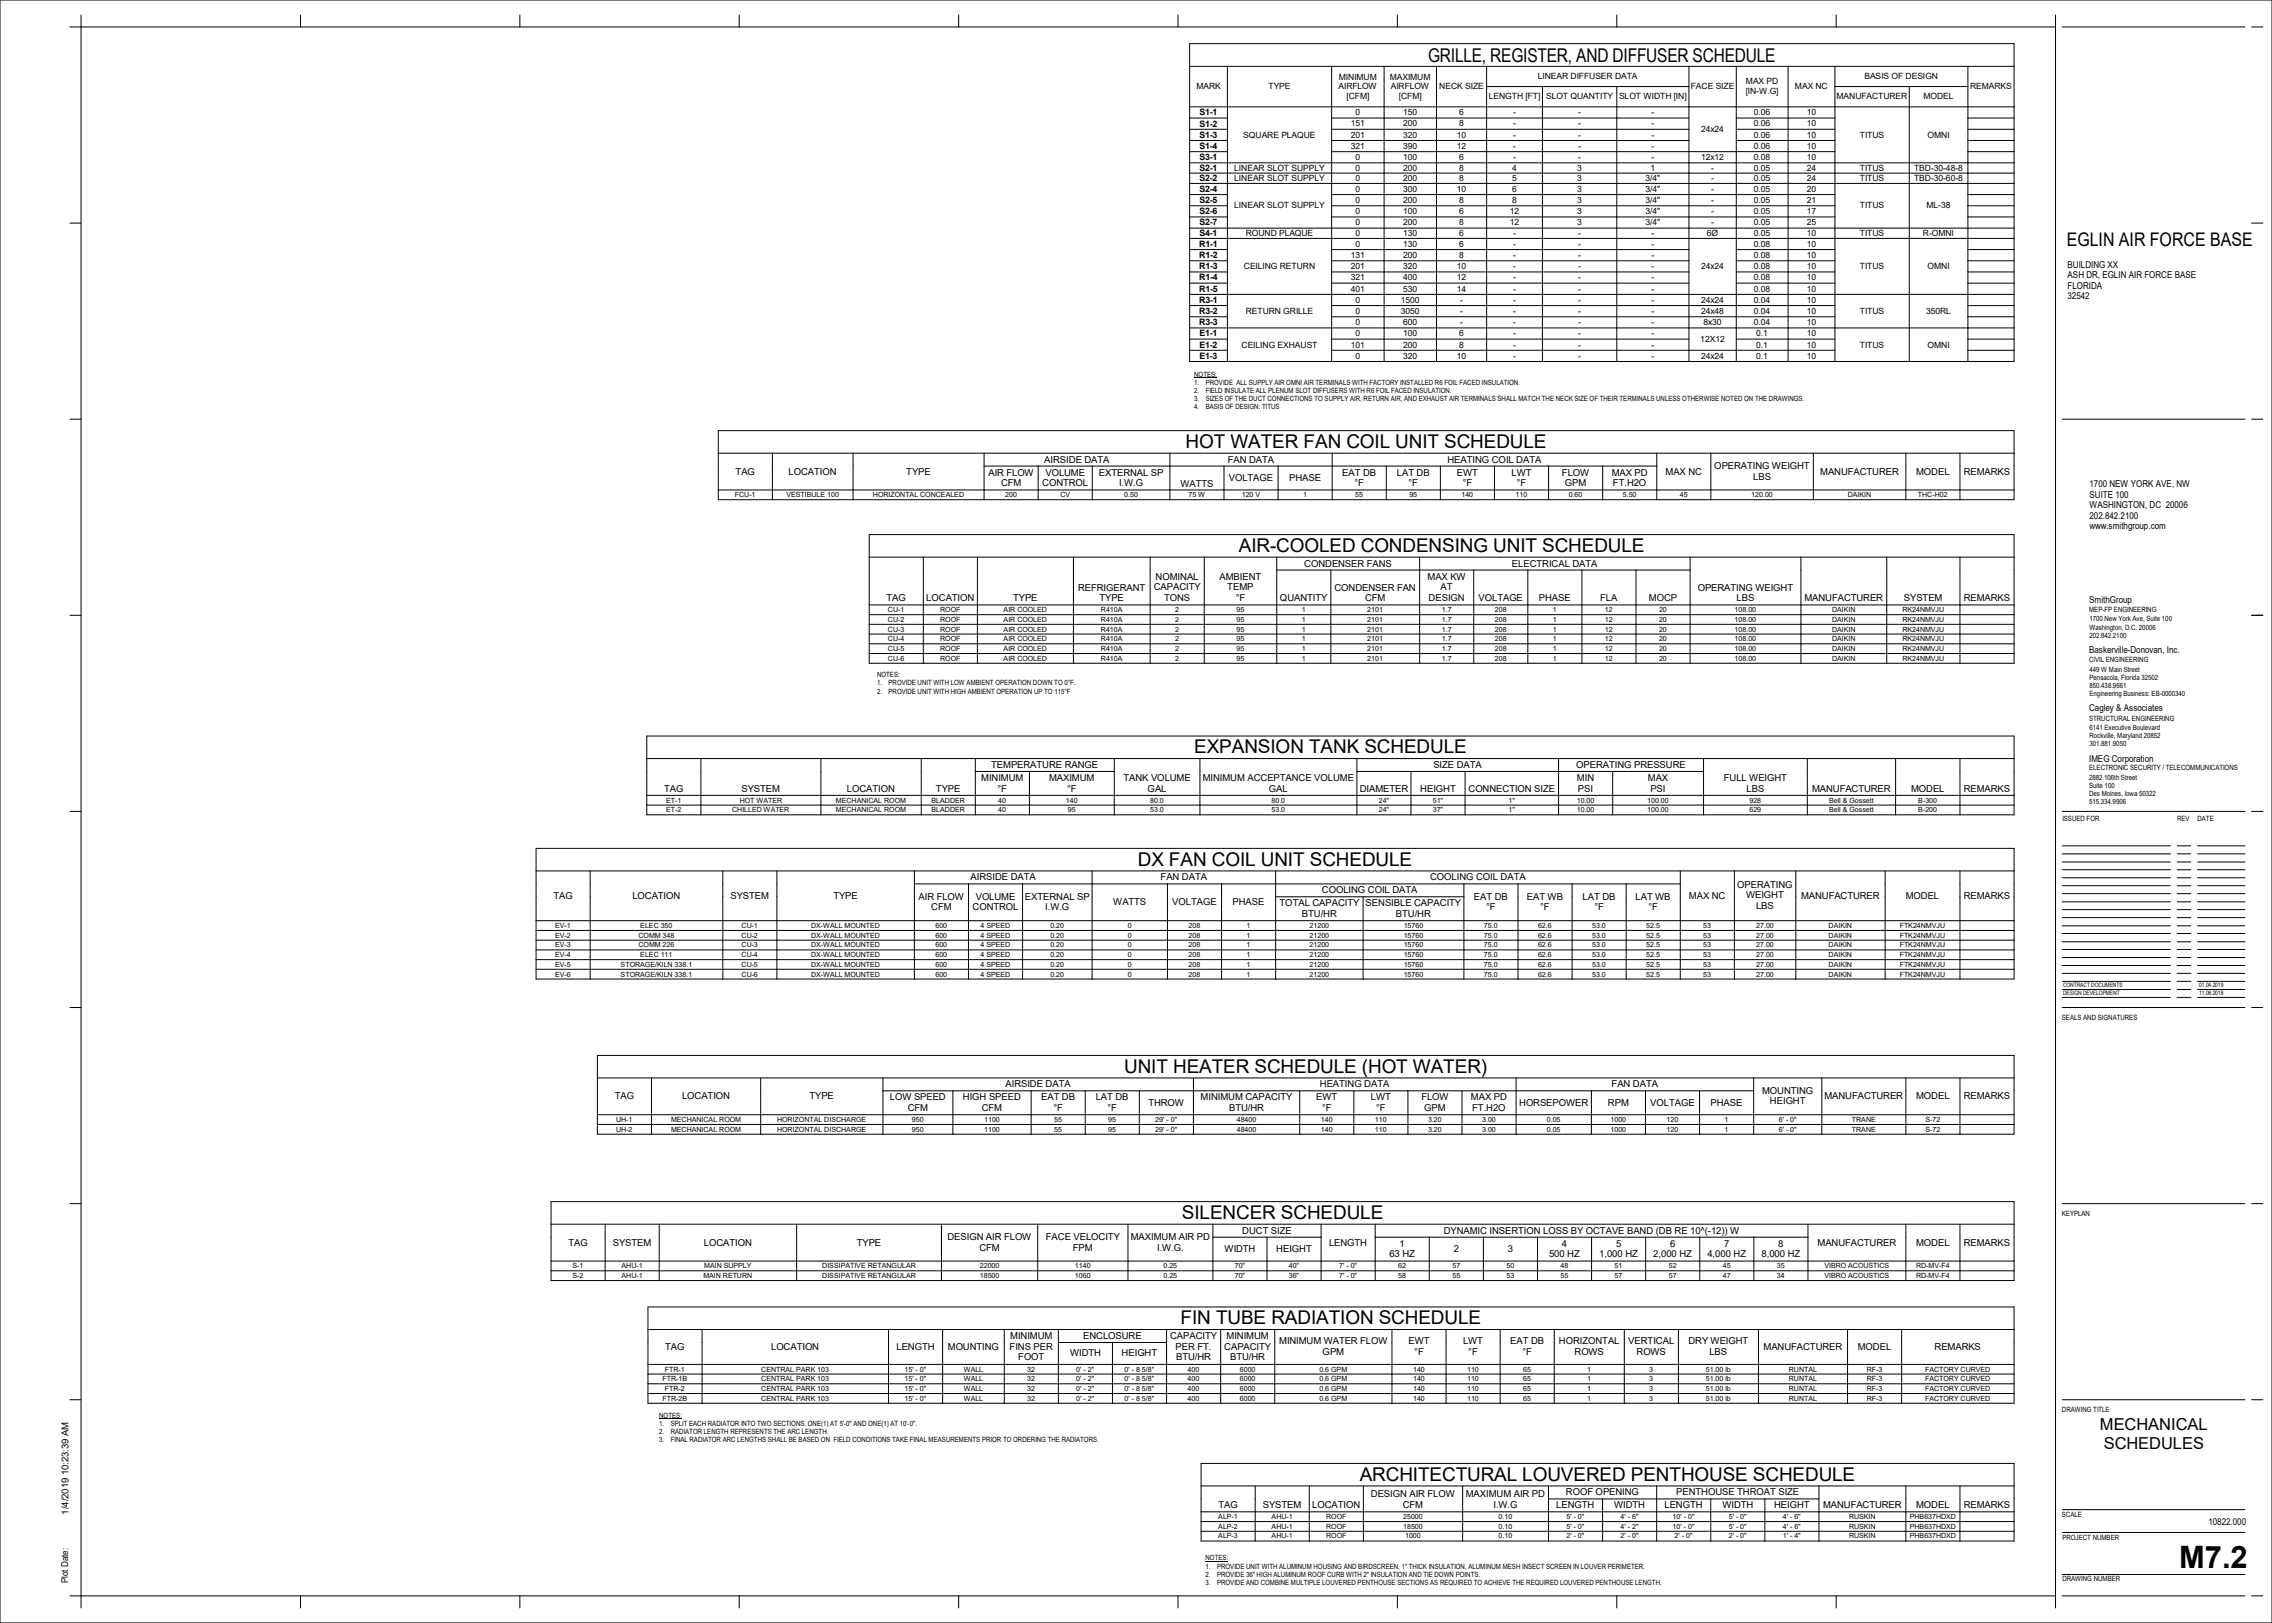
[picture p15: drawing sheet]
<svg xmlns="http://www.w3.org/2000/svg" width="1067mm" height="762mm" viewBox="0 0 1067 762" stroke-linecap="round" stroke-linejoin="round" font-family="sans-serif">
<defs><g id="words">
<text font-size="14.5" x="1023" y="736">M7.2</text>
<g font-size="8.9">
<text x="671" y="29">GRILLE, REGISTER, AND DIFFUSER SCHEDULE</text>
<text x="557" y="210">HOT WATER FAN COIL UNIT SCHEDULE</text>
<text x="582" y="259">AIR-COOLED CONDENSING UNIT SCHEDULE</text>
<text x="561" y="354">EXPANSION TANK SCHEDULE</text>
<text x="534" y="406">DX FAN COIL UNIT SCHEDULE</text>
<text x="528" y="504">UNIT HEATER SCHEDULE (HOT WATER)</text>
<text x="555" y="572">SILENCER SCHEDULE</text>
<text x="554" y="622">FIN TUBE RADIATION SCHEDULE</text>
<text x="638" y="695">ARCHITECTURAL LOUVERED PENTHOUSE SCHEDULE</text>
</g>
<text font-size="8.8" x="970" y="116">EGLIN AIR FORCE BASE</text>
<g font-size="7.7">
<text x="986" y="672">MECHANICAL</text>
<text x="988" y="680">SCHEDULES</text>
</g>
<g font-size="4.5">
<text x="490" y="217">AIRSIDE DATA</text>
<text x="576" y="217">FAN DATA</text>
<text x="680" y="217">HEATING COIL DATA</text>
<text x="805" y="220">OPERATING WEIGHT</text>
<text x="345" y="223">TAG</text>
<text x="370" y="223">LOCATION</text>
<text x="426" y="223">TYPE</text>
<text x="464" y="223">AIR FLOW</text>
<text x="491" y="223">VOLUME</text>
<text x="516" y="223">EXTERNAL SP</text>
<text x="577" y="226">VOLTAGE</text>
<text x="605" y="226">PHASE</text>
<text x="630" y="223">EAT DB</text>
<text x="656" y="223">LAT DB</text>
<text x="684" y="223">EWT</text>
<text x="710" y="223">LWT</text>
<text x="733" y="223">FLOW</text>
<text x="757" y="223">MAX PD</text>
<text x="782" y="223">MAX NC</text>
<text x="823" y="225">LBS</text>
<text x="855" y="223">MANUFACTURER</text>
<text x="900" y="223">MODEL</text>
<text x="922" y="223">REMARKS</text>
<text x="470" y="228">CFM</text>
<text x="489" y="228">CONTROL</text>
<text x="525" y="228">I.W.G</text>
<text x="554" y="228">WATTS</text>
<text x="636" y="228">°F</text>
<text x="661" y="228">°F</text>
<text x="687" y="228">°F</text>
<text x="712" y="228">°F</text>
<text x="735" y="228">GPM</text>
<text x="757" y="228">FT.H2O</text>
<text x="612" y="266">CONDENSER FANS</text>
<text x="710" y="266">ELECTRICAL DATA</text>
<text x="543" y="272">NOMINAL</text>
<text x="573" y="272">AMBIENT</text>
<text x="670" y="272">MAX KW</text>
<text x="506" y="277">REFRIGERANT</text>
<text x="542" y="277">CAPACITY</text>
<text x="576" y="277">TEMP</text>
<text x="627" y="277">CONDENSER FAN</text>
<text x="676" y="277">AT</text>
<text x="797" y="277">OPERATING WEIGHT</text>
<text x="416" y="282">TAG</text>
<text x="435" y="282">LOCATION</text>
<text x="476" y="282">TYPE</text>
<text x="516" y="282">TYPE</text>
<text x="547" y="282">TONS</text>
<text x="580" y="282">°F</text>
<text x="601" y="282">QUANTITY</text>
<text x="641" y="282">CFM</text>
<text x="671" y="282">DESIGN</text>
<text x="694" y="282">VOLTAGE</text>
<text x="723" y="282">PHASE</text>
<text x="751" y="282">FLA</text>
<text x="774" y="282">MOCP</text>
<text x="815" y="282">LBS</text>
<text x="847" y="282">MANUFACTURER</text>
<text x="894" y="282">SYSTEM</text>
<text x="922" y="282">REMARKS</text>
<text x="465" y="361">TEMPERATURE RANGE</text>
<text x="673" y="361">SIZE DATA</text>
<text x="740" y="361">OPERATING PRESSURE</text>
<text x="312" y="372">TAG</text>
<text x="348" y="372">SYSTEM</text>
<text x="398" y="372">LOCATION</text>
<text x="439" y="372">TYPE</text>
<text x="461" y="367">MINIMUM</text>
<text x="468" y="372">°F</text>
<text x="493" y="367">MAXIMUM</text>
<text x="501" y="372">°F</text>
<text x="527" y="367">TANK VOLUME</text>
<text x="539" y="372">GAL</text>
<text x="565" y="367">MINIMUM ACCEPTANCE VOLUME</text>
<text x="596" y="372">GAL</text>
<text x="638" y="372">DIAMETER</text>
<text x="667" y="372">HEIGHT</text>
<text x="690" y="372">CONNECTION SIZE</text>
<text x="740" y="367">MIN</text>
<text x="741" y="372">PSI</text>
<text x="774" y="367">MAX</text>
<text x="775" y="372">PSI</text>
<text x="809" y="367">FULL WEIGHT</text>
<text x="820" y="372">LBS</text>
<text x="851" y="372">MANUFACTURER</text>
<text x="897" y="372">MODEL</text>
<text x="922" y="372">REMARKS</text>
<text x="456" y="413">AIRSIDE DATA</text>
<text x="545" y="413">FAN DATA</text>
<text x="671" y="413">COOLING COIL DATA</text>
<text x="621" y="419">COOLING COIL DATA</text>
<text x="816" y="417">OPERATING</text>
<text x="260" y="422">TAG</text>
<text x="297" y="422">LOCATION</text>
<text x="343" y="422">SYSTEM</text>
<text x="391" y="422">TYPE</text>
<text x="431" y="422">AIR FLOW</text>
<text x="458" y="422">VOLUME</text>
<text x="481" y="422">EXTERNAL SP</text>
<text x="523" y="425">WATTS</text>
<text x="550" y="425">VOLTAGE</text>
<text x="579" y="425">PHASE</text>
<text x="601" y="426">TOTAL CAPACITY</text>
<text x="641" y="426">SENSIBLE CAPACITY</text>
<text x="692" y="422">EAT DB</text>
<text x="717" y="422">EAT WB</text>
<text x="743" y="422">LAT DB</text>
<text x="768" y="422">LAT WB</text>
<text x="793" y="422">MAX NC</text>
<text x="820" y="422">WEIGHT</text>
<text x="846" y="422">MANUFACTURER</text>
<text x="895" y="422">MODEL</text>
<text x="922" y="422">REMARKS</text>
<text x="437" y="427">CFM</text>
<text x="457" y="427">CONTROL</text>
<text x="491" y="427">I.W.G</text>
<text x="611" y="430">BTU/HR</text>
<text x="655" y="430">BTU/HR</text>
<text x="698" y="427">°F</text>
<text x="723" y="427">°F</text>
<text x="749" y="427">°F</text>
<text x="774" y="427">°F</text>
<text x="825" y="427">LBS</text>
<text x="472" y="511">AIRSIDE DATA</text>
<text x="620" y="511">HEATING DATA</text>
<text x="757" y="511">FAN DATA</text>
<text x="827" y="514">MOUNTING</text>
<text x="289" y="516">TAG</text>
<text x="320" y="516">LOCATION</text>
<text x="380" y="516">TYPE</text>
<text x="418" y="517">LOW SPEED</text>
<text x="426" y="522">CFM</text>
<text x="452" y="517">HIGH SPEED</text>
<text x="461" y="522">CFM</text>
<text x="489" y="517">EAT DB</text>
<text x="495" y="522">°F</text>
<text x="514" y="517">LAT DB</text>
<text x="520" y="522">°F</text>
<text x="539" y="519">THROW</text>
<text x="564" y="517">MINIMUM CAPACITY</text>
<text x="577" y="522">BTU/HR</text>
<text x="618" y="517">EWT</text>
<text x="621" y="522">°F</text>
<text x="644" y="517">LWT</text>
<text x="646" y="522">°F</text>
<text x="667" y="517">FLOW</text>
<text x="669" y="522">GPM</text>
<text x="691" y="517">MAX PD</text>
<text x="691" y="522">FT.H2O</text>
<text x="713" y="519">HORSEPOWER</text>
<text x="755" y="519">RPM</text>
<text x="775" y="519">VOLTAGE</text>
<text x="803" y="519">PHASE</text>
<text x="831" y="519">HEIGHT</text>
<text x="857" y="516">MANUFACTURER</text>
<text x="900" y="516">MODEL</text>
<text x="922" y="516">REMARKS</text>
<text x="583" y="579">DUCT SIZE</text>
<text x="678" y="579">DYNAMIC INSERTION LOSS BY OCTAVE BAND (DB RE 10^(-12)) W</text>
<text x="267" y="585">TAG</text>
<text x="288" y="585">SYSTEM</text>
<text x="330" y="585">LOCATION</text>
<text x="402" y="585">TYPE</text>
<text x="445" y="582">DESIGN AIR FLOW</text>
<text x="460" y="587">CFM</text>
<text x="491" y="582">FACE VELOCITY</text>
<text x="504" y="587">FPM</text>
<text x="531" y="582">MAXIMUM AIR PD</text>
<text x="543" y="587">I.W.G.</text>
<text x="575" y="588">WIDTH</text>
<text x="599" y="588">HEIGHT</text>
<text x="624" y="585">LENGTH</text>
<text x="657" y="585">1</text>
<text x="683" y="588">2</text>
<text x="708" y="588">3</text>
<text x="733" y="585">4</text>
<text x="759" y="585">5</text>
<text x="784" y="585">6</text>
<text x="810" y="585">7</text>
<text x="835" y="585">8</text>
<text x="853" y="585">MANUFACTURER</text>
<text x="900" y="585">MODEL</text>
<text x="922" y="585">REMARKS</text>
<text x="652" y="590">63 HZ</text>
<text x="727" y="590">500 HZ</text>
<text x="751" y="590">1,000 HZ</text>
<text x="776" y="590">2,000 HZ</text>
<text x="802" y="590">4,000 HZ</text>
<text x="827" y="590">8,000 HZ</text>
<text x="474" y="629">MINIMUM</text>
<text x="509" y="629">ENCLOSURE</text>
<text x="549" y="629">CAPACITY</text>
<text x="576" y="629">MINIMUM</text>
<text x="312" y="634">TAG</text>
<text x="362" y="634">LOCATION</text>
<text x="421" y="634">LENGTH</text>
<text x="445" y="634">MOUNTING</text>
<text x="474" y="634">FINS PER</text>
<text x="552" y="634">PER FT.</text>
<text x="575" y="634">CAPACITY</text>
<text x="601" y="631">MINIMUM WATER FLOW</text>
<text x="661" y="631">EWT</text>
<text x="687" y="631">LWT</text>
<text x="709" y="631">EAT DB</text>
<text x="732" y="631">HORIZONTAL</text>
<text x="765" y="631">VERTICAL</text>
<text x="793" y="631">DRY WEIGHT</text>
<text x="828" y="634">MANUFACTURER</text>
<text x="872" y="634">MODEL</text>
<text x="908" y="634">REMARKS</text>
<text x="478" y="639">FOOT</text>
<text x="502" y="637">WIDTH</text>
<text x="527" y="637">HEIGHT</text>
<text x="552" y="639">BTU/HR</text>
<text x="578" y="639">BTU/HR</text>
<text x="621" y="636">GPM</text>
<text x="664" y="636">°F</text>
<text x="689" y="636">°F</text>
<text x="715" y="636">°F</text>
<text x="739" y="636">ROWS</text>
<text x="768" y="636">ROWS</text>
<text x="803" y="636">LBS</text>
<text x="644" y="703">DESIGN AIR FLOW</text>
<text x="688" y="703">MAXIMUM AIR PD</text>
<text x="735" y="702">ROOF OPENING</text>
<text x="787" y="702">PENTHOUSE THROAT SIZE</text>
<text x="32" y="711" transform="rotate(-90 32 711)">1/4/2019 10:23:39 AM</text>
<text x="572" y="708">TAG</text>
<text x="593" y="708">SYSTEM</text>
<text x="616" y="708">LOCATION</text>
<text x="659" y="708">CFM</text>
<text x="701" y="708">I.W.G</text>
<text x="731" y="708">LENGTH</text>
<text x="758" y="708">WIDTH</text>
<text x="782" y="708">LENGTH</text>
<text x="809" y="708">WIDTH</text>
<text x="833" y="708">HEIGHT</text>
<text x="856" y="708">MANUFACTURER</text>
<text x="900" y="708">MODEL</text>
<text x="922" y="708">REMARKS</text>
</g>
<g font-size="4.4">
<text x="971" y="126">BUILDING XX</text>
<text x="971" y="131">ASH DR, EGLIN AIR FORCE BASE</text>
<text x="971" y="136">FLORIDA</text>
<text x="971" y="141">32542</text>
<text x="981" y="229">1700 NEW YORK AVE, NW</text>
<text x="981" y="234">SUITE 100</text>
<text x="981" y="239">WASHINGTON, DC 20006</text>
<text x="981" y="244">202.842.2100</text>
<text x="981" y="249">www.smithgroup.com</text>
<text x="981" y="283">SmithGroup</text>
<text x="981" y="307">Baskerville-Donovan, Inc.</text>
<text x="981" y="334">Cagley &amp; Associates</text>
<text x="981" y="358">IMEG Corporation</text>
<text x="1037" y="716">10822.000</text>
<text x="32" y="743" transform="rotate(-90 32 743)">Plot Date:</text>
</g>
<g font-size="4.1">
<text x="563" y="59">S1-2</text>
<text x="563" y="54">S1-1</text>
<text x="563" y="65">S1-3</text>
<text x="563" y="70">S1-4</text>
<text x="563" y="75">S3-1</text>
<text x="563" y="80">S2-1</text>
<text x="563" y="85">S2-2</text>
<text x="563" y="95">S2-5</text>
<text x="563" y="90">S2-4</text>
<text x="563" y="101">S2-6</text>
<text x="563" y="106">S2-7</text>
<text x="563" y="111">S4-1</text>
<text x="563" y="116">R1-1</text>
<text x="563" y="121">R1-2</text>
<text x="563" y="132">R1-4</text>
<text x="563" y="126">R1-3</text>
<text x="563" y="137">R1-5</text>
<text x="563" y="142">R3-1</text>
<text x="563" y="147">R3-2</text>
<text x="563" y="153">R3-3</text>
<text x="563" y="158">E1-1</text>
<text x="563" y="163">E1-2</text>
<text x="563" y="168">E1-3</text>
</g>
<g font-size="4">
<text x="562" y="42">MARK</text>
<text x="596" y="42">TYPE</text>
<text x="629" y="42">AIRFLOW</text>
<text x="629" y="37">MINIMUM</text>
<text x="653" y="37">MAXIMUM</text>
<text x="653" y="42">AIRFLOW</text>
<text x="676" y="42">NECK SIZE</text>
<text x="722" y="37">LINEAR DIFFUSER DATA</text>
<text x="794" y="42">FACE SIZE</text>
<text x="820" y="40">MAX PD</text>
<text x="843" y="42">MAX NC</text>
<text x="875" y="37">BASIS OF DESIGN</text>
<text x="925" y="42">REMARKS</text>
<text x="632" y="46">[CFM]</text>
<text x="657" y="46">[CFM]</text>
<text x="699" y="47">LENGTH [FT] SLOT QUANTITY SLOT WIDTH [IN]</text>
<text x="820" y="44">[IN-W.G]</text>
<text x="862" y="47">MANUFACTURER</text>
<text x="903" y="47">MODEL</text>
<text x="634" y="59">151</text>
<text x="636" y="54">0</text>
<text x="659" y="54">150</text>
<text x="659" y="59">200</text>
<text x="685" y="54">6</text>
<text x="685" y="59">8</text>
<text x="710" y="54">-</text>
<text x="710" y="59">-</text>
<text x="741" y="54">-</text>
<text x="741" y="59">-</text>
<text x="775" y="54">-</text>
<text x="775" y="59">-</text>
<text x="824" y="59">0.06</text>
<text x="824" y="54">0.06</text>
<text x="848" y="59">10</text>
<text x="848" y="54">10</text>
<text x="584" y="65">SQUARE PLAQUE</text>
<text x="634" y="65">201</text>
<text x="659" y="65">320</text>
<text x="684" y="65">10</text>
<text x="710" y="65">-</text>
<text x="741" y="65">-</text>
<text x="775" y="65">-</text>
<text x="799" y="62">24x24</text>
<text x="824" y="65">0.06</text>
<text x="848" y="65">10</text>
<text x="873" y="65">TITUS</text>
<text x="905" y="65">OMNI</text>
<text x="634" y="70">321</text>
<text x="659" y="70">390</text>
<text x="684" y="70">12</text>
<text x="710" y="70">-</text>
<text x="741" y="70">-</text>
<text x="775" y="70">-</text>
<text x="824" y="70">0.06</text>
<text x="848" y="70">10</text>
<text x="636" y="75">0</text>
<text x="659" y="75">100</text>
<text x="685" y="75">6</text>
<text x="710" y="75">-</text>
<text x="741" y="75">-</text>
<text x="775" y="75">-</text>
<text x="799" y="75">12x12</text>
<text x="824" y="75">0.08</text>
<text x="848" y="75">10</text>
<text x="580" y="80">LINEAR SLOT SUPPLY</text>
<text x="636" y="80">0</text>
<text x="659" y="80">200</text>
<text x="685" y="80">8</text>
<text x="710" y="80">4</text>
<text x="741" y="80">3</text>
<text x="775" y="80">1</text>
<text x="803" y="80">-</text>
<text x="824" y="80">0.05</text>
<text x="848" y="80">24</text>
<text x="873" y="80">TITUS</text>
<text x="899" y="80">TBD-30-48-8</text>
<text x="580" y="85">LINEAR SLOT SUPPLY</text>
<text x="636" y="85">0</text>
<text x="659" y="85">200</text>
<text x="685" y="85">8</text>
<text x="710" y="85">5</text>
<text x="741" y="85">3</text>
<text x="773" y="85">3/4&quot;</text>
<text x="803" y="85">-</text>
<text x="824" y="85">0.05</text>
<text x="848" y="85">24</text>
<text x="873" y="85">TITUS</text>
<text x="899" y="85">TBD-30-60-8</text>
<text x="636" y="95">0</text>
<text x="636" y="90">0</text>
<text x="659" y="95">200</text>
<text x="659" y="90">300</text>
<text x="684" y="90">10</text>
<text x="685" y="95">8</text>
<text x="710" y="95">8</text>
<text x="710" y="90">6</text>
<text x="741" y="95">3</text>
<text x="741" y="90">3</text>
<text x="773" y="95">3/4&quot;</text>
<text x="773" y="90">3/4&quot;</text>
<text x="803" y="95">-</text>
<text x="803" y="90">-</text>
<text x="824" y="95">0.05</text>
<text x="824" y="90">0.05</text>
<text x="848" y="95">21</text>
<text x="848" y="90">20</text>
<text x="580" y="98">LINEAR SLOT SUPPLY</text>
<text x="636" y="100">0</text>
<text x="659" y="100">100</text>
<text x="685" y="100">6</text>
<text x="709" y="100">12</text>
<text x="741" y="100">3</text>
<text x="773" y="100">3/4&quot;</text>
<text x="803" y="100">-</text>
<text x="824" y="100">0.05</text>
<text x="848" y="100">17</text>
<text x="873" y="98">TITUS</text>
<text x="905" y="98">ML-38</text>
<text x="636" y="106">0</text>
<text x="659" y="106">200</text>
<text x="685" y="106">8</text>
<text x="709" y="106">12</text>
<text x="741" y="106">3</text>
<text x="773" y="106">3/4&quot;</text>
<text x="803" y="106">-</text>
<text x="824" y="106">0.05</text>
<text x="848" y="106">25</text>
<text x="585" y="111">ROUND PLAQUE</text>
<text x="636" y="111">0</text>
<text x="659" y="111">130</text>
<text x="685" y="111">6</text>
<text x="710" y="111">-</text>
<text x="741" y="111">-</text>
<text x="775" y="111">-</text>
<text x="801" y="111">6Ø</text>
<text x="824" y="111">0.05</text>
<text x="848" y="111">10</text>
<text x="873" y="111">TITUS</text>
<text x="903" y="111">R-OMNI</text>
<text x="636" y="116">0</text>
<text x="659" y="116">130</text>
<text x="685" y="116">6</text>
<text x="710" y="116">-</text>
<text x="741" y="116">-</text>
<text x="775" y="116">-</text>
<text x="824" y="116">0.08</text>
<text x="848" y="116">10</text>
<text x="634" y="121">131</text>
<text x="659" y="121">200</text>
<text x="685" y="121">8</text>
<text x="710" y="121">-</text>
<text x="741" y="121">-</text>
<text x="775" y="121">-</text>
<text x="824" y="121">0.08</text>
<text x="848" y="121">10</text>
<text x="584" y="126">CEILING RETURN</text>
<text x="634" y="132">321</text>
<text x="634" y="126">201</text>
<text x="659" y="132">400</text>
<text x="659" y="126">320</text>
<text x="684" y="132">12</text>
<text x="684" y="126">10</text>
<text x="710" y="132">-</text>
<text x="710" y="126">-</text>
<text x="741" y="132">-</text>
<text x="741" y="126">-</text>
<text x="775" y="132">-</text>
<text x="775" y="126">-</text>
<text x="799" y="126">24x24</text>
<text x="824" y="132">0.08</text>
<text x="824" y="126">0.08</text>
<text x="848" y="132">10</text>
<text x="848" y="126">10</text>
<text x="873" y="126">TITUS</text>
<text x="905" y="126">OMNI</text>
<text x="634" y="137">401</text>
<text x="659" y="137">530</text>
<text x="684" y="137">14</text>
<text x="710" y="137">-</text>
<text x="741" y="137">-</text>
<text x="775" y="137">-</text>
<text x="824" y="137">0.08</text>
<text x="848" y="137">10</text>
<text x="636" y="142">0</text>
<text x="658" y="142">1500</text>
<text x="686" y="142">-</text>
<text x="710" y="142">-</text>
<text x="741" y="142">-</text>
<text x="775" y="142">-</text>
<text x="799" y="142">24x24</text>
<text x="824" y="142">0.04</text>
<text x="848" y="142">10</text>
<text x="585" y="147">RETURN GRILLE</text>
<text x="636" y="147">0</text>
<text x="658" y="147">3050</text>
<text x="686" y="147">-</text>
<text x="710" y="147">-</text>
<text x="741" y="147">-</text>
<text x="775" y="147">-</text>
<text x="799" y="147">24x48</text>
<text x="824" y="147">0.04</text>
<text x="848" y="147">10</text>
<text x="873" y="147">TITUS</text>
<text x="904" y="147">350RL</text>
<text x="636" y="153">0</text>
<text x="659" y="153">600</text>
<text x="686" y="153">-</text>
<text x="710" y="153">-</text>
<text x="741" y="153">-</text>
<text x="775" y="153">-</text>
<text x="800" y="153">8x30</text>
<text x="824" y="153">0.04</text>
<text x="848" y="153">10</text>
<text x="636" y="158">0</text>
<text x="659" y="158">100</text>
<text x="685" y="158">6</text>
<text x="710" y="158">-</text>
<text x="741" y="158">-</text>
<text x="775" y="158">-</text>
<text x="798" y="160">12X12</text>
<text x="825" y="158">0.1</text>
<text x="848" y="158">10</text>
<text x="583" y="163">CEILING EXHAUST</text>
<text x="634" y="163">101</text>
<text x="659" y="163">200</text>
<text x="685" y="163">8</text>
<text x="710" y="163">-</text>
<text x="741" y="163">-</text>
<text x="775" y="163">-</text>
<text x="825" y="163">0.1</text>
<text x="848" y="163">10</text>
<text x="873" y="163">TITUS</text>
<text x="905" y="163">OMNI</text>
<text x="636" y="168">0</text>
<text x="659" y="168">320</text>
<text x="684" y="168">10</text>
<text x="710" y="168">-</text>
<text x="741" y="168">-</text>
<text x="775" y="168">-</text>
<text x="799" y="168">24x24</text>
<text x="825" y="168">0.1</text>
<text x="848" y="168">10</text>
</g>
<g font-size="3.4">
<text x="561" y="177">NOTES:</text>
<text x="561" y="181">1.</text>
<text x="561" y="185">2.</text>
<text x="566" y="181">PROVIDE ALL SUPPLY AIR OMNI AIR TERMINALS WITH FACTORY INSTALLED R6 FOIL FACED INSULATION.</text>
<text x="566" y="185">FIELD INSULATE ALL PLENUM SLOT DIFFUSERS WITH R6 FOIL FACED INSULATION.</text>
<text x="561" y="188">3.</text>
<text x="566" y="188">SIZES OF THE DUCT CONNECTIONS TO SUPPLY AIR, RETURN AIR, AND EXHAUST AIR TERMINALS SHALL MATCH THE NECK SIZE OF THEIR TERMINALS UNLESS OTHERWISE NOTED ON THE DRAWINGS.</text>
<text x="561" y="192">4.</text>
<text x="566" y="192">BASIS OF DESIGN: TITUS</text>
<text x="981" y="287">MEP-FP ENGINEERING</text>
<text x="981" y="292">1700 New York Ave, Suite 100</text>
<text x="981" y="296">Washington, D.C. 20006</text>
<text x="981" y="299">202.842.2100</text>
<text x="981" y="311">CIVIL ENGINEERING</text>
<text x="412" y="318">NOTES:</text>
<text x="981" y="315">449 W Main Street</text>
<text x="412" y="322">1.</text>
<text x="417" y="322">PROVIDE UNIT WITH LOW AMBIENT OPERATION DOWN TO 0°F.</text>
<text x="981" y="319">Pensacola, Florida 32502</text>
<text x="981" y="323">850.438.9661</text>
<text x="412" y="326">2.</text>
<text x="417" y="326">PROVIDE UNIT WITH HIGH AMBIENT OPERATION UP TO 115°F</text>
<text x="981" y="327">Engineering Business: EB-0000340</text>
<text x="981" y="338">STRUCTURAL ENGINEERING</text>
<text x="981" y="343">6141 Executive Boulevard</text>
<text x="981" y="347">Rockville, Maryland 20852</text>
<text x="981" y="350">301.881.9050</text>
<text x="981" y="362">ELECTRONIC SECURITY / TELECOMMUNICATIONS</text>
<text x="981" y="366">2882 106th Street</text>
<text x="981" y="370">Suite 100</text>
<text x="981" y="374">Des Moines, Iowa 50322</text>
<text x="981" y="378">515.334.9906</text>
<text x="968" y="386">ISSUED FOR</text>
<text x="1022" y="386">REV</text>
<text x="1032" y="386">DATE</text>
<text x="968" y="479">SEALS AND SIGNATURES</text>
<text x="968" y="571">KEYPLAN</text>
<text x="310" y="666">NOTES:</text>
<text x="968" y="663">DRAWING TITLE</text>
<text x="310" y="670">1.</text>
<text x="315" y="670">SPLIT EACH RADIATOR INTO TWO SECTIONS. ONE(1) AT 5'-</text>
<text x="397" y="670">0&quot; AND ONE(1) AT 10'-</text>
<text x="427" y="670">0&quot;.</text>
<text x="310" y="673">2.</text>
<text x="310" y="677">3.</text>
<text x="315" y="673">RADIATOR LENGTH REPRESENTS THE ARC LENGTH.</text>
<text x="315" y="677">FINAL RADIATOR ARC LENGTHS SHALL BE BASED ON FIELD CONDITIONS TAKE FINAL MEASUREMENTS PRIOR TO ORDERING THE RADIATORS.</text>
<text x="968" y="712">SCALE</text>
<text x="968" y="723">PROJECT NUMBER</text>
<text x="566" y="733">NOTES:</text>
<text x="566" y="736">1.</text>
<text x="571" y="736">PROVIDE UNIT WITH ALUMINUM HOUSING AND BIRDSCREEN, 1&quot; THICK INSULATION, ALUMINUM MESH INSECT SCREEN IN LOUVER PERIMETER.</text>
<text x="566" y="740">2.</text>
<text x="571" y="740">PROVIDE 36&quot; HIGH ALUMINUM ROOF CURB WITH 2&quot; INSULATION AND TIE DOWN POINTS.</text>
<text x="968" y="742">DRAWING NUMBER</text>
<text x="566" y="744">3.</text>
<text x="571" y="744">PROVIDE AND COMBINE MULTIPLE LOUVERED PENTHOUSE SECTIONS AS REQUIRED TO ACHIEVE THE REQUIRED LOUVERED PENTHOUSE LENGTH.</text>
</g>
<g font-size="3.3">
<text x="345" y="233">FCU-1</text>
<text x="369" y="233">VESTIBULE 100</text>
<text x="410" y="233">HORIZONTAL CONCEALED</text>
<text x="472" y="233">200</text>
<text x="498" y="233">CV</text>
<text x="528" y="233">0.50</text>
<text x="558" y="233">75 W</text>
<text x="583" y="233">120 V</text>
<text x="612" y="233">1</text>
<text x="636" y="233">55</text>
<text x="662" y="233">95</text>
<text x="686" y="233">140</text>
<text x="712" y="233">110</text>
<text x="737" y="233">0.60</text>
<text x="762" y="233">5.50</text>
<text x="789" y="233">45</text>
<text x="822" y="233">120.00</text>
<text x="868" y="233">DAIKIN</text>
<text x="901" y="233">THC-H02</text>
<text x="417" y="287">CU-1</text>
<text x="441" y="287">ROOF</text>
<text x="471" y="287">AIR COOLED</text>
<text x="517" y="287">R410A</text>
<text x="552" y="287">2</text>
<text x="581" y="287">95</text>
<text x="611" y="287">1</text>
<text x="642" y="287">2101</text>
<text x="677" y="287">1.7</text>
<text x="702" y="287">208</text>
<text x="729" y="287">1</text>
<text x="754" y="287">12</text>
<text x="779" y="287">20</text>
<text x="814" y="287">108.00</text>
<text x="860" y="287">DAIKIN</text>
<text x="893" y="287">RK24NMVJU</text>
<text x="417" y="292">CU-2</text>
<text x="441" y="292">ROOF</text>
<text x="471" y="292">AIR COOLED</text>
<text x="517" y="292">R410A</text>
<text x="552" y="292">2</text>
<text x="581" y="292">95</text>
<text x="611" y="292">1</text>
<text x="642" y="292">2101</text>
<text x="677" y="292">1.7</text>
<text x="702" y="292">208</text>
<text x="729" y="292">1</text>
<text x="754" y="292">12</text>
<text x="779" y="292">20</text>
<text x="814" y="292">108.00</text>
<text x="860" y="292">DAIKIN</text>
<text x="893" y="292">RK24NMVJU</text>
<text x="417" y="297">CU-3</text>
<text x="441" y="297">ROOF</text>
<text x="471" y="297">AIR COOLED</text>
<text x="517" y="297">R410A</text>
<text x="552" y="297">2</text>
<text x="581" y="297">95</text>
<text x="611" y="297">1</text>
<text x="642" y="297">2101</text>
<text x="677" y="297">1.7</text>
<text x="702" y="297">208</text>
<text x="729" y="297">1</text>
<text x="754" y="297">12</text>
<text x="779" y="297">20</text>
<text x="814" y="297">108.00</text>
<text x="860" y="297">DAIKIN</text>
<text x="893" y="297">RK24NMVJU</text>
<text x="417" y="301">CU-4</text>
<text x="417" y="306">CU-5</text>
<text x="441" y="301">ROOF</text>
<text x="441" y="306">ROOF</text>
<text x="471" y="301">AIR COOLED</text>
<text x="471" y="306">AIR COOLED</text>
<text x="517" y="301">R410A</text>
<text x="517" y="306">R410A</text>
<text x="552" y="301">2</text>
<text x="552" y="306">2</text>
<text x="581" y="301">95</text>
<text x="581" y="306">95</text>
<text x="611" y="301">1</text>
<text x="611" y="306">1</text>
<text x="642" y="301">2101</text>
<text x="642" y="306">2101</text>
<text x="677" y="301">1.7</text>
<text x="677" y="306">1.7</text>
<text x="702" y="301">208</text>
<text x="702" y="306">208</text>
<text x="729" y="301">1</text>
<text x="729" y="306">1</text>
<text x="754" y="301">12</text>
<text x="754" y="306">12</text>
<text x="779" y="301">20</text>
<text x="779" y="306">20</text>
<text x="814" y="301">108.00</text>
<text x="814" y="306">108.00</text>
<text x="860" y="301">DAIKIN</text>
<text x="860" y="306">DAIKIN</text>
<text x="893" y="301">RK24NMVJU</text>
<text x="893" y="306">RK24NMVJU</text>
<text x="417" y="310">CU-6</text>
<text x="441" y="310">ROOF</text>
<text x="471" y="310">AIR COOLED</text>
<text x="517" y="310">R410A</text>
<text x="552" y="310">2</text>
<text x="581" y="310">95</text>
<text x="611" y="310">1</text>
<text x="642" y="310">2101</text>
<text x="677" y="310">1.7</text>
<text x="702" y="310">208</text>
<text x="729" y="310">1</text>
<text x="754" y="310">12</text>
<text x="779" y="310">20</text>
<text x="814" y="310">108.00</text>
<text x="860" y="310">DAIKIN</text>
<text x="893" y="310">RK24NMVJU</text>
<text x="313" y="377">ET-1</text>
<text x="347" y="377">HOT WATER</text>
<text x="393" y="377">MECHANICAL ROOM</text>
<text x="437" y="377">BLADDER</text>
<text x="469" y="377">40</text>
<text x="500" y="377">140</text>
<text x="540" y="377">80.0</text>
<text x="597" y="377">80.0</text>
<text x="647" y="377">24&quot;</text>
<text x="673" y="377">51&quot;</text>
<text x="708" y="377">1&quot;</text>
<text x="740" y="377">10.00</text>
<text x="773" y="377">100.00</text>
<text x="821" y="377">928</text>
<text x="859" y="377">Bell &amp; Gossett</text>
<text x="901" y="377">B-300</text>
<text x="313" y="381">ET-2</text>
<text x="344" y="381">CHILLED WATER</text>
<text x="393" y="381">MECHANICAL ROOM</text>
<text x="437" y="381">BLADDER</text>
<text x="469" y="381">40</text>
<text x="501" y="381">95</text>
<text x="540" y="381">53.0</text>
<text x="597" y="381">53.0</text>
<text x="647" y="381">24&quot;</text>
<text x="673" y="381">37&quot;</text>
<text x="708" y="381">1&quot;</text>
<text x="740" y="381">10.00</text>
<text x="773" y="381">100.00</text>
<text x="821" y="381">629</text>
<text x="859" y="381">Bell &amp; Gossett</text>
<text x="901" y="381">B-200</text>
<text x="261" y="436">EV-1</text>
<text x="301" y="436">ELEC 350</text>
<text x="348" y="436">CU-1</text>
<text x="381" y="436">DX-WALL MOUNTED</text>
<text x="439" y="436">600</text>
<text x="460" y="436">4 SPEED</text>
<text x="493" y="436">0.20</text>
<text x="530" y="436">0</text>
<text x="558" y="436">208</text>
<text x="585" y="436">1</text>
<text x="615" y="436">21200</text>
<text x="659" y="436">15760</text>
<text x="697" y="436">75.0</text>
<text x="722" y="436">62.6</text>
<text x="748" y="436">53.0</text>
<text x="773" y="436">52.5</text>
<text x="800" y="436">53</text>
<text x="825" y="436">27.00</text>
<text x="859" y="436">DAIKIN</text>
<text x="892" y="436">FTK24NMVJU</text>
<text x="261" y="440">EV-2</text>
<text x="300" y="440">COMM 348</text>
<text x="348" y="440">CU-2</text>
<text x="381" y="440">DX-WALL MOUNTED</text>
<text x="439" y="440">600</text>
<text x="460" y="440">4 SPEED</text>
<text x="493" y="440">0.20</text>
<text x="530" y="440">0</text>
<text x="558" y="440">208</text>
<text x="585" y="440">1</text>
<text x="615" y="440">21200</text>
<text x="659" y="440">15760</text>
<text x="697" y="440">75.0</text>
<text x="722" y="440">62.6</text>
<text x="748" y="440">53.0</text>
<text x="773" y="440">52.5</text>
<text x="800" y="440">53</text>
<text x="825" y="440">27.00</text>
<text x="859" y="440">DAIKIN</text>
<text x="892" y="440">FTK24NMVJU</text>
<text x="261" y="445">EV-3</text>
<text x="261" y="449">EV-4</text>
<text x="300" y="445">COMM 226</text>
<text x="301" y="449">ELEC 111</text>
<text x="348" y="445">CU-3</text>
<text x="348" y="449">CU-4</text>
<text x="381" y="445">DX-WALL MOUNTED</text>
<text x="381" y="449">DX-WALL MOUNTED</text>
<text x="439" y="445">600</text>
<text x="439" y="449">600</text>
<text x="460" y="445">4 SPEED</text>
<text x="460" y="449">4 SPEED</text>
<text x="493" y="445">0.20</text>
<text x="493" y="449">0.20</text>
<text x="530" y="445">0</text>
<text x="530" y="449">0</text>
<text x="558" y="445">208</text>
<text x="558" y="449">208</text>
<text x="585" y="445">1</text>
<text x="585" y="449">1</text>
<text x="615" y="445">21200</text>
<text x="615" y="449">21200</text>
<text x="659" y="445">15760</text>
<text x="659" y="449">15760</text>
<text x="697" y="445">75.0</text>
<text x="697" y="449">75.0</text>
<text x="722" y="445">62.6</text>
<text x="722" y="449">62.6</text>
<text x="748" y="445">53.0</text>
<text x="748" y="449">53.0</text>
<text x="773" y="445">52.5</text>
<text x="773" y="449">52.5</text>
<text x="800" y="445">53</text>
<text x="800" y="449">53</text>
<text x="825" y="445">27.00</text>
<text x="825" y="449">27.00</text>
<text x="859" y="445">DAIKIN</text>
<text x="859" y="449">DAIKIN</text>
<text x="892" y="445">FTK24NMVJU</text>
<text x="892" y="449">FTK24NMVJU</text>
<text x="261" y="454">EV-5</text>
<text x="291" y="454">STORAGE/KILN 338.1</text>
<text x="348" y="454">CU-5</text>
<text x="381" y="454">DX-WALL MOUNTED</text>
<text x="439" y="454">600</text>
<text x="460" y="454">4 SPEED</text>
<text x="493" y="454">0.20</text>
<text x="530" y="454">0</text>
<text x="558" y="454">208</text>
<text x="585" y="454">1</text>
<text x="615" y="454">21200</text>
<text x="659" y="454">15760</text>
<text x="697" y="454">75.0</text>
<text x="722" y="454">62.6</text>
<text x="748" y="454">53.0</text>
<text x="773" y="454">52.5</text>
<text x="800" y="454">53</text>
<text x="825" y="454">27.00</text>
<text x="859" y="454">DAIKIN</text>
<text x="892" y="454">FTK24NMVJU</text>
<text x="261" y="458">EV-6</text>
<text x="291" y="458">STORAGE/KILN 338.1</text>
<text x="348" y="458">CU-6</text>
<text x="381" y="458">DX-WALL MOUNTED</text>
<text x="439" y="458">600</text>
<text x="460" y="458">4 SPEED</text>
<text x="493" y="458">0.20</text>
<text x="530" y="458">0</text>
<text x="558" y="458">208</text>
<text x="585" y="458">1</text>
<text x="615" y="458">21200</text>
<text x="659" y="458">15760</text>
<text x="697" y="458">75.0</text>
<text x="722" y="458">62.6</text>
<text x="748" y="458">53.0</text>
<text x="773" y="458">52.5</text>
<text x="800" y="458">53</text>
<text x="825" y="458">27.00</text>
<text x="859" y="458">DAIKIN</text>
<text x="892" y="458">FTK24NMVJU</text>
<text x="289" y="527">UH-1</text>
<text x="315" y="527">MECHANICAL ROOM</text>
<text x="365" y="527">HORIZONTAL DISCHARGE</text>
<text x="428" y="527">950</text>
<text x="462" y="527">1100</text>
<text x="495" y="527">55</text>
<text x="520" y="527">95</text>
<text x="542" y="527">29' - 0&quot;</text>
<text x="581" y="527">48400</text>
<text x="620" y="527">140</text>
<text x="646" y="527">110</text>
<text x="671" y="527">3.20</text>
<text x="696" y="527">3.00</text>
<text x="726" y="527">0.05</text>
<text x="756" y="527">1000</text>
<text x="783" y="527">120</text>
<text x="810" y="527">1</text>
<text x="835" y="527">6' - 0&quot;</text>
<text x="870" y="527">TRANE</text>
<text x="904" y="527">S-72</text>
<text x="289" y="531">UH-2</text>
<text x="315" y="531">MECHANICAL ROOM</text>
<text x="365" y="531">HORIZONTAL DISCHARGE</text>
<text x="428" y="531">950</text>
<text x="462" y="531">1100</text>
<text x="495" y="531">55</text>
<text x="520" y="531">95</text>
<text x="542" y="531">29' - 0&quot;</text>
<text x="581" y="531">48400</text>
<text x="620" y="531">140</text>
<text x="646" y="531">110</text>
<text x="671" y="531">3.20</text>
<text x="696" y="531">3.00</text>
<text x="726" y="531">0.05</text>
<text x="756" y="531">1000</text>
<text x="783" y="531">120</text>
<text x="810" y="531">1</text>
<text x="835" y="531">6' - 0&quot;</text>
<text x="870" y="531">TRANE</text>
<text x="904" y="531">S-72</text>
<text x="269" y="595">S-1</text>
<text x="269" y="600">S-2</text>
<text x="292" y="595">AHU-1</text>
<text x="292" y="600">AHU-1</text>
<text x="330" y="600">MAIN RETURN</text>
<text x="331" y="595">MAIN SUPPLY</text>
<text x="386" y="595">DISSIPATIVE RETANGULAR</text>
<text x="386" y="600">DISSIPATIVE RETANGULAR</text>
<text x="460" y="595">22000</text>
<text x="460" y="600">18500</text>
<text x="505" y="595">1140</text>
<text x="505" y="600">1060</text>
<text x="546" y="595">0.25</text>
<text x="546" y="600">0.25</text>
<text x="580" y="595">70&quot;</text>
<text x="580" y="600">70&quot;</text>
<text x="605" y="595">40&quot;</text>
<text x="605" y="600">36&quot;</text>
<text x="629" y="595">7' - 0&quot;</text>
<text x="629" y="600">7' - 0&quot;</text>
<text x="657" y="595">62</text>
<text x="657" y="600">58</text>
<text x="682" y="595">57</text>
<text x="682" y="600">55</text>
<text x="707" y="595">50</text>
<text x="707" y="600">53</text>
<text x="733" y="595">48</text>
<text x="733" y="600">55</text>
<text x="758" y="595">51</text>
<text x="758" y="600">57</text>
<text x="784" y="595">52</text>
<text x="784" y="600">57</text>
<text x="809" y="595">45</text>
<text x="809" y="600">47</text>
<text x="834" y="595">35</text>
<text x="834" y="600">34</text>
<text x="857" y="595">VIBRO ACOUSTICS</text>
<text x="857" y="600">VIBRO ACOUSTICS</text>
<text x="900" y="595">RD-MV-F4</text>
<text x="900" y="600">RD-MV-F4</text>
<text x="312" y="644">FTR-1</text>
<text x="357" y="644">CENTRAL PARK 103</text>
<text x="425" y="644">15' - 0&quot;</text>
<text x="453" y="644">WALL</text>
<text x="482" y="644">32</text>
<text x="505" y="644">0' - 2&quot;</text>
<text x="528" y="644">0' - 8 5/8&quot;</text>
<text x="558" y="644">400</text>
<text x="582" y="644">6000</text>
<text x="620" y="644">0.6 GPM</text>
<text x="663" y="644">140</text>
<text x="689" y="644">110</text>
<text x="715" y="644">65</text>
<text x="745" y="644">1</text>
<text x="774" y="644">3</text>
<text x="801" y="644">51.00 lb</text>
<text x="840" y="644">RUNTAL</text>
<text x="877" y="644">RF-3</text>
<text x="904" y="644">FACTORY CURVED</text>
<text x="311" y="649">FTR-1B</text>
<text x="312" y="653">FTR-2</text>
<text x="357" y="653">CENTRAL PARK 103</text>
<text x="357" y="649">CENTRAL PARK 103</text>
<text x="425" y="653">15' - 0&quot;</text>
<text x="425" y="649">15' - 0&quot;</text>
<text x="453" y="653">WALL</text>
<text x="453" y="649">WALL</text>
<text x="482" y="653">32</text>
<text x="482" y="649">32</text>
<text x="505" y="653">0' - 2&quot;</text>
<text x="505" y="649">0' - 2&quot;</text>
<text x="528" y="649">0' - 8 5/8&quot;</text>
<text x="528" y="653">0' - 8 5/8&quot;</text>
<text x="558" y="649">400</text>
<text x="558" y="653">400</text>
<text x="582" y="649">6000</text>
<text x="582" y="653">6000</text>
<text x="620" y="649">0.6 GPM</text>
<text x="620" y="653">0.6 GPM</text>
<text x="663" y="649">140</text>
<text x="663" y="653">140</text>
<text x="689" y="649">110</text>
<text x="689" y="653">110</text>
<text x="715" y="649">65</text>
<text x="715" y="653">65</text>
<text x="745" y="649">1</text>
<text x="745" y="653">1</text>
<text x="774" y="649">3</text>
<text x="774" y="653">3</text>
<text x="801" y="649">51.00 lb</text>
<text x="801" y="653">51.00 lb</text>
<text x="840" y="649">RUNTAL</text>
<text x="840" y="653">RUNTAL</text>
<text x="877" y="649">RF-3</text>
<text x="877" y="653">RF-3</text>
<text x="904" y="649">FACTORY CURVED</text>
<text x="904" y="653">FACTORY CURVED</text>
<text x="311" y="658">FTR-2B</text>
<text x="357" y="658">CENTRAL PARK 103</text>
<text x="425" y="658">15' - 0&quot;</text>
<text x="453" y="658">WALL</text>
<text x="482" y="658">32</text>
<text x="505" y="658">0' - 2&quot;</text>
<text x="528" y="658">0' - 8 5/8&quot;</text>
<text x="558" y="658">400</text>
<text x="582" y="658">6000</text>
<text x="620" y="658">0.6 GPM</text>
<text x="663" y="658">140</text>
<text x="689" y="658">110</text>
<text x="715" y="658">65</text>
<text x="745" y="658">1</text>
<text x="774" y="658">3</text>
<text x="801" y="658">51.00 lb</text>
<text x="840" y="658">RUNTAL</text>
<text x="877" y="658">RF-3</text>
<text x="904" y="658">FACTORY CURVED</text>
<text x="572" y="713">ALP-1</text>
<text x="597" y="713">AHU-1</text>
<text x="623" y="713">ROOF</text>
<text x="659" y="713">25000</text>
<text x="704" y="713">0.10</text>
<text x="736" y="713">5' - 0&quot;</text>
<text x="761" y="713">4' - 6&quot;</text>
<text x="785" y="713">10' - 0&quot;</text>
<text x="812" y="713">5' - 0&quot;</text>
<text x="837" y="713">4' - 6&quot;</text>
<text x="868" y="713">RUSKIN</text>
<text x="897" y="713">PHB637HDXD</text>
<text x="572" y="718">ALP-2</text>
<text x="597" y="718">AHU-1</text>
<text x="623" y="718">ROOF</text>
<text x="659" y="718">18500</text>
<text x="704" y="718">0.10</text>
<text x="736" y="718">5' - 0&quot;</text>
<text x="761" y="718">4' - 2&quot;</text>
<text x="785" y="718">10' - 0&quot;</text>
<text x="812" y="718">5' - 0&quot;</text>
<text x="837" y="718">4' - 6&quot;</text>
<text x="868" y="718">RUSKIN</text>
<text x="897" y="718">PHB637HDXD</text>
<text x="572" y="722">ALP-3</text>
<text x="597" y="722">AHU-1</text>
<text x="623" y="722">ROOF</text>
<text x="660" y="722">1000</text>
<text x="704" y="722">0.10</text>
<text x="736" y="722">2' - 0&quot;</text>
<text x="761" y="722">2' - 0&quot;</text>
<text x="786" y="722">2' - 0&quot;</text>
<text x="812" y="722">2' - 0&quot;</text>
<text x="837" y="722">1' - 4&quot;</text>
<text x="868" y="722">RUSKIN</text>
<text x="897" y="722">PHB637HDXD</text>
</g>
<g font-size="2.8">
<text x="969" y="467">DESIGN DEVELOPMENT</text>
<text x="969" y="463">CONTRACT DOCUMENTS</text>
<text x="1033" y="467">11.08.2018</text>
<text x="1033" y="463">01.04.2019</text>
</g>
</g></defs>
<g fill="none" stroke="#000" stroke-width=".47">
<path d="M0 0h1067v762h-1067zM33 13h932M38 7v748M141 7v6M244 7v6M347 7v6M450 7v6M553 7v6M656 7v6M759 7v6M862 7v6M965 7v748"/>
<path d="M968 13h86M1057 13h5M33 105h5M1057 105h5M33 197h5M968 197h86M1057 197h5M33 289h5M1057 289h5M33 381h5M968 397h51M968 381h86"/>
<path d="M1022 397h7M1032 397h22M1057 381h5M968 401h51M968 405h51M968 408h51M968 412h51M968 416h51M968 420h51M1022 401h7M1022 405h7M1022 408h7"/>
<path d="M1022 412h7M1022 416h7M1022 420h7M1032 401h22M1032 405h22M1032 408h22M1032 412h22M1032 416h22M1032 420h22M968 423h51M968 427h51M968 431h51"/>
<path d="M968 435h51M968 438h51M1022 423h7M1022 427h7M1022 431h7M1022 435h7M1022 438h7M1032 423h22M1032 427h22M1032 431h22M1032 435h22M1032 438h22"/>
<path d="M968 442h51M968 446h51M968 450h51M968 453h51M968 457h51M1022 442h7M1022 446h7M1022 450h7M1022 453h7M1022 457h7M1032 442h22M1032 446h22"/>
<path d="M1032 450h22M1032 453h22M1032 457h22M33 473h5M968 461h51M968 465h51M968 468h51M968 473h86M1022 461h7M1022 465h7M1022 468h7M1032 461h22"/>
<path d="M1032 465h22M1032 468h22M1057 473h5M33 565h5M968 565h86M1057 565h5M33 657h5M968 657h86M1057 657h5M968 719h86M968 709h86M968 739h86"/>
<path d="M33 749h932M141 749v6M244 749v6M347 749v6M450 749v6M553 749v6M656 749v6M759 749v6M862 749v6M968 749h86M1057 749h5"/>
</g>
<g fill="#fff">
<path d="M970 108h88v10h-88z"/>
<path d="M28 668h5v43h-5z"/>
<path d="M986 665h51v8h-51z"/>
<path d="M988 673h47v9h-47z"/>
<path d="M1037 712h18v5h-18z"/>
</g>
<g fill="none" stroke="#000" stroke-width=".47">
<path d="M337 202h609v33h-609zM337 213h609M363 213v22M401 213v22M462 219h316M462 213v22M487 219v16M513 219v16M549 213v22M575 219v16M600 219v16M626 213v22"/>
<path d="M651 219v16M676 219v16M702 219v16M727 219v16M753 219v16M778 213v22M803 213v22M851 213v22M895 213v22M920 213v22M337 230h609M408 251h538v60h-538z"/>
<path d="M408 262h538M434 262v49M459 262v49M504 262v49M540 262v49M565 262v49M599 268h195M599 262v49M625 268v43M667 262v49M692 268v43M717 268v43"/>
<path d="M743 268v43M768 268v43M794 262v49M846 262v49M886 262v49M920 262v49M408 298h538M408 293h538M408 289h538M408 284h538M408 307h538M408 302h538"/>
<path d="M304 356h642M304 346h642v37h-642zM329 356v27M385 356v27M433 356v27M458 356v27M523 356v27M563 356v27M637 356v27M732 356v27M800 356v27M849 356v27"/>
<path d="M890 356v27M920 356v27M304 378h642M304 373h642M458 362h65M483 362v21M637 362h163M663 362v21M688 362v21M757 362v21M252 398h694v62h-694zM252 409h694"/>
<path d="M277 409v51M339 409v51M365 409v51M429 415h360M429 409v51M455 415v45M480 415v45M513 409v51M548 415v45M574 415v45M599 409v51M687 415v45"/>
<path d="M713 415v45M738 415v45M764 415v45M789 409v51M814 409v51M843 409v51M885 409v51M920 409v51M252 437h694M599 421h88M640 421v39M946 432h-694"/>
<path d="M252 451h694M252 446h694M252 441h694M946 455h-694M281 496h665v37h-665zM281 506h665M306 506v27M357 506v27M415 512h408M415 506v27M447 512v21M484 512v21"/>
<path d="M510 512v21M535 512v21M560 506v27M610 512v21M636 512v21M661 512v21M686 512v21M712 506v27M747 512v21M773 512v21M798 512v21M823 506v27"/>
<path d="M855 506v27M895 506v27M920 506v27M281 528h665M946 523h-665M259 564h687v37h-687zM259 575h687M284 575v26M310 575v26M374 575v26M442 575v26M487 575v26"/>
<path d="M530 575v26M570 575v26M620 575v26M646 575v26M849 575v26M895 575v26M920 575v26M259 597h687M570 581h50M595 581v20M671 581v20M697 581v20"/>
<path d="M722 581v20M747 581v20M773 581v20M798 581v20M824 581v20M849 581h-203M946 592h-687M304 614h642v45h-642zM304 624h642M330 624v35M417 624v35M443 624v35"/>
<path d="M472 624v35M497 630h51M497 624v35M522 630v29M548 624v35M573 624v35M599 624v35M654 624v35M679 624v35M704 624v35M730 624v35M763 624v35"/>
<path d="M788 624v35M826 624v35M867 624v35M893 624v35M304 654h642M304 650h642M304 641h642M946 645h-642M564 698h382M564 687h382v37h-382zM589 698v26M615 698v26"/>
<path d="M640 698v26M687 698v26M727 698v26M778 698v26M854 698v26M895 698v26M920 698v26M752 704v20M803 704v20M829 704v20M854 704h-127M946 719h-382"/>
<path d="M946 714h-382M946 710h-382"/>
</g>
<path d="M561 174h10v4h-10z" fill="#fff"/>
<path d="M561 177h10" fill="none" stroke="#000" stroke-width=".47"/>
<g fill="#fff">
<path d="M561 178h2v3h-2z"/>
<path d="M566 178h148v3h-148z"/>
<path d="M561 181h2v4h-2z"/>
<path d="M566 181h116v4h-116z"/>
<path d="M561 185h2v4h-2z"/>
<path d="M566 185h207v4h-207z"/>
<path d="M773 185h74v4h-74z"/>
<path d="M561 189h2v4h-2z"/>
<path d="M566 189h35v4h-35z"/>
<path d="M412 315h10v4h-10z"/>
<path d="M412 319h2v4h-2z"/>
<path d="M417 319h88v4h-88z"/>
<path d="M412 323h2v3h-2z"/>
<path d="M417 323h86v3h-86z"/>
<path d="M566 730h11v3h-11z"/>
</g>
<path d="M566 733h11" fill="none" stroke="#000" stroke-width=".47"/>
<g fill="#fff">
<path d="M566 733h3v4h-3z"/>
<path d="M571 733h201v4h-201z"/>
<path d="M566 737h3v4h-3z"/>
<path d="M571 737h124v4h-124z"/>
<path d="M566 741h3v4h-3z"/>
<path d="M571 741h209v4h-209z"/>
<path d="M310 663h10v3h-10z"/>
</g>
<path d="M310 666h10" fill="none" stroke="#000" stroke-width=".47"/>
<g fill="#fff">
<path d="M310 666h3v4h-3z"/>
<path d="M315 666h81v4h-81z"/>
<path d="M396 666h1v4h-1z"/>
<path d="M397 666h29v4h-29z"/>
<path d="M426 666h1v4h-1z"/>
<path d="M427 666h4v4h-4z"/>
<path d="M310 670h3v4h-3z"/>
<path d="M315 670h74v4h-74z"/>
<path d="M310 674h3v4h-3z"/>
<path d="M315 674h201v4h-201z"/>
</g>
<g fill="none" stroke="#000" stroke-width=".47">
<path d="M559 31h387M559 20h387v150h-387zM576 31v139M625 31v139M650 31v35M674 31v24M698 31v139M793 31v139M815 31v139M840 31v139M862 31v139M924 31v139"/>
<path d="M559 55h17M559 50h387M625 55h168M675 55v6M698 41h95M724 41v129M759 41v129M862 55h-47M896 41v129M924 55h22M924 41h-62M559 71h17"/>
<path d="M559 66h17M559 61h17M559 76h387M625 66h168M625 61h168M650 66v10M650 76v94M674 61v109M815 66h47M815 61h47M862 71h-237M924 71h22"/>
<path d="M924 66h22M924 61h22M559 97h17M559 91h17M559 86h387M559 81h387M625 97h237M625 91h237M924 97h22M924 91h22M559 117h17M559 112h387"/>
<path d="M559 107h115M559 102h17M625 117h168M675 107h23M698 107h248M862 117h-47M862 102h-237M924 117h22M924 102h22M559 138h387M559 133h17M559 128h17"/>
<path d="M559 122h17M625 133h168M625 128h168M625 122h168M815 133h47M815 128h47M862 122h-47M924 133h22M924 128h22M924 122h22M559 159h17M559 149h17"/>
<path d="M559 143h17M625 159h168M625 143h237M862 159h-47M862 149h-237M924 159h22M924 149h22M924 143h22M946 154h-387M559 164h17M862 164h-237M924 164h22"/>
</g>
<use href="#words"/>
</svg>
